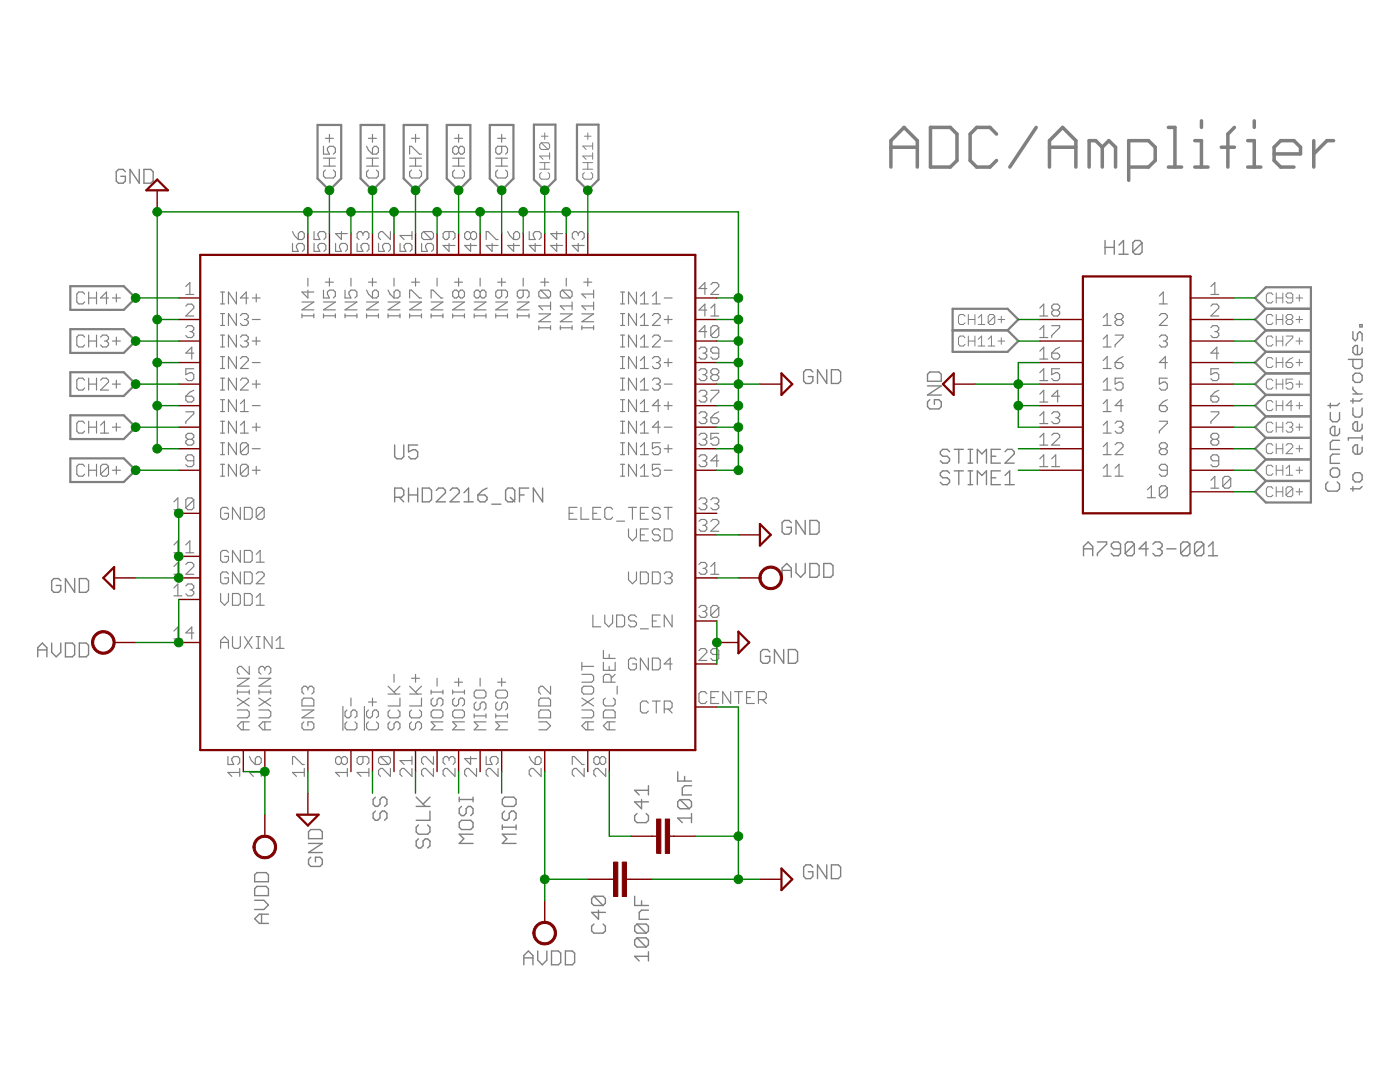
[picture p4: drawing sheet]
<svg xmlns="http://www.w3.org/2000/svg" width="279mm" height="216mm" viewBox="0 0 279 216" stroke-linecap="round" stroke-linejoin="round" font-family="sans-serif">
<g fill="none" stroke="#808080" stroke-width=".28">
<path d="M25 34.3l-.4-.5h-1l-.4 .5v1.8l.4 .5h1l.4-.5v-.9h-.9M27.8 33.8v2.8l-1.8-2.8v2.8M28.7 33.8h1.4l.5 .5v1.8l-.5 .5h-1.4zM220.5 48v2.7M220.5 49.4h1.9M222.4 48v2.7M223.3 48.9l.9-.9v2.7M223.3 50.7h1.8M227.9 48.5v1.8l-.4 .4h-1l-.4-.4M227.9 48.5l-.4-.5h-1l-.4 .5v1.8M227.9 48.5l-1.8 1.8M162.2 74.2l-.4-.4h-1l-.4 .4v1.9l.4 .4h1l.4-.4v-1h-.9"/>
<path d="M165 73.8v2.7l-1.8-2.7v2.7M165.9 73.8h1.4l.5 .4v1.9l-.5 .4h-1.4zM185.1 77h2.8l-2.8 1.8h2.8M185.5 79.8l-.4 .4v.9l.4 .5h1.9l.5-.5v-.9l-.5-.4h-.9v.9M185.5 74.2h1.9l.5 .5v1.4h-2.8v-1.4zM269.1 71.7h2.7v1.4l-.4 .4h-.9l-.5-.4v-1.4M270 66.2v1.3l.5 .5 .4-.5v-.9l.5-.4 .4 .4v1.4M270 77.2v.5l.9 .9M270 79.5v1M270 78.6h1.8M270.5 74.5h.9l.4 .4v.9l-.4 .5h-.9l-.5-.5v-.9zM271.4 64.8h.4v.4h-.4z"/>
<path d="M271.8 69.4v.9l-.4 .5h-.9l-.5-.5v-.9l.5-.5h.4v1.9M271.8 79.5l-.4 .5h-1.9M78.8 88.8v2.3l.4 .4h.9l.5-.4v-2.3M78.8 99.2h1.3l.5-.4v-.9l-.5-.5h-1.3v2.7M79.7 99.2l.9 .9M81.5 97.4v2.7M81.5 98.8h1.9M83.4 88.8h-1.9v1.4l.9-.5h.5l.5 .5v.9l-.5 .4h-.9l-.5-.4M83.4 97.4v2.7M84.3 97.4h1.4l.4 .5v1.8l-.4 .4h-1.4zM87.1 97.9l.4-.5h.9l.5 .5v.4l-1.8 1.8h1.8M89.8 97.9l.5-.5h.9l.5 .5v.4l-1.9 1.8h1.9"/>
<path d="M92.6 98.3l.9-.9v2.7M95.4 98.8h1.4l.4 .4v.5l-.4 .4h-1l-.4-.4zM97.2 97.4l-.9 .5-.9 .9M101.4 97.4h.9l.4 .5v1.8l-.4 .4h-.9l-.5-.4v-1.8zM101.8 99.2l.9 .9M103.7 98.8h.9M105.5 97.4h-1.8v2.7M108.3 97.4v2.7l-1.9-2.7v2.7M189.5 94.4l-.5-.4h-.9l-.4 .4v.5l.4 .4h.9l.5 .5v.4l-.5 .5h-.9l-.4-.5M189.5 90.1l-.5-.4h-.9l-.4 .4v.5l.4 .4h.9l.5 .5v.4l-.5 .5h-.9l-.4-.5M190.4 94h1.9M190.4 89.7h1.9"/>
<path d="M191.3 89.7v2.7M191.3 94v2.7M193.2 94h.9M193.2 96.7h.9M193.2 89.7h.9M193.2 92.4h.9M193.7 89.7v2.7M193.7 94v2.7M195.1 92.4v-2.7l.9 .9 .9-.9v2.7M195.1 96.7v-2.7l.9 .9 .9-.9v2.7M197.8 95.3h.9M197.8 91h.9"/>
<path d="M199.6 94h-1.8v2.7h1.8M199.6 89.7h-1.8v2.7h1.8M200.6 96.7h1.8M200.6 94.9l.9-.9v2.7M200.6 90.1l.4-.4h1l.4 .4v.5l-1.8 1.8h1.8M265 96.2l-.4 .4v.9l.4 .5h1.9l.4-.5v-.9l-.4-.4M265.5 82.3v1.4l.5 .5h.9l.4-.5v-1.4M265.5 93.9l.5-.5h.9l.4 .5v.9l-.4 .4h-.9l-.5-.4zM265.5 80.5v.9M267.3 87.9h-1.3l-.5 .4v1.4h1.8M267.3 85.5v1l-.4 .4h-.9l-.5-.4v-1l.5-.4h.4v1.8M267.3 90.6h-1.3l-.5 .5v1.4h1.8"/>
<path d="M267.3 80.5l-.4 .4h-1.9M270 81.4v1.4l.5 .4h.9l.4-.4v-1.4M270 94.8l.5-.5h.9l.4 .5v.9l-.4 .5h-.9l-.5-.5zM270 97.1v.9M271.8 89.2v.9l-.4 .5h-.9l-.5-.5v-.9l.5-.4h.4v1.8M271.8 84.6v.9l-.4 .5h-.9l-.5-.5v-.9l.5-.4h.4v1.8M271.8 97.1l-.4 .4h-1.9M271.8 86.9v.9M271.8 87.4h-2.7v.4M12.1 115.9l-.4-.5h-.9l-.5 .5v1.8l.5 .5h.9l.4-.5v-.9h-.9M14.9 115.4v2.8l-1.8-2.8v2.8M15.8 115.4h1.4l.5 .5v1.8l-.5 .5h-1.4z"/>
<path d="M92.6 100.1h1.8M98.1 100.6h1.9M156.1 115.2v-1.9l.9-.9 .9 .9v1.9M156.1 113.8h1.8M157.9 104.3l-.4-.5h-1l-.4 .5v1.8l.4 .5h1l.4-.5v-.9h-.9M158.9 112.4v1.9l.9 .9 .9-.9v-1.9M160.7 103.8v2.8l-1.8-2.8v2.8M161.6 103.8h1.4l.5 .5v1.8l-.5 .5h-1.4zM161.6 112.4h1.4l.5 .5v1.8l-.5 .5h-1.4zM164.4 112.4h1.4l.4 .5v1.8l-.4 .5h-1.4zM216.2 110.9v-1.8l1-1 .9 1v1.8M216.2 109.5h1.9"/>
<path d="M219 108.1h1.9v.5l-1.9 1.8v.5M223.6 109.5h-1.4l-.4-.4v-.5l.4-.5h1l.4 .5v1.8l-.4 .5h-1l-.4-.5M226.4 108.6l-.5-.5h-.9l-.4 .5v1.8M226.4 108.6v1.8l-.5 .5h-.9l-.4-.5M226.4 108.6l-1.8 1.8M229.2 109.5h-1.9l1.4-1.4v2.8M230.1 108.6l.4-.5h1l.4 .5v.5l-.4 .4M231 109.5h.5M231.5 109.5l.4 .5v.4l-.4 .5h-1l-.4-.5M232.9 109.5h1.8M237.5 108.6l-.5-.5h-.9l-.5 .5v1.8M237.5 108.6v1.8l-.5 .5h-.9l-.5-.5"/>
<path d="M237.5 108.6l-1.9 1.8M240.2 108.6l-.4-.5h-.9l-.5 .5v1.8M240.2 108.6v1.8l-.4 .5h-.9l-.5-.5M240.2 108.6l-1.8 1.8M241.2 110.9h1.8M241.2 109.1l.9-1v2.8M7.5 131.1v-1.9l.9-.9 1 .9v1.9M7.5 129.7h1.9M10.3 128.3v1.9l.9 .9 .9-.9v-1.9M13.1 128.3h1.3l.5 .5v1.8l-.5 .5h-1.3zM15.8 128.3h1.4l.5 .5v1.8l-.5 .5h-1.4zM153.6 130.1l-.4-.5h-.9l-.5 .5v1.8l.5 .5h.9l.4-.5v-.9h-.9"/>
<path d="M156.4 129.6v2.8l-1.8-2.8v2.8M157.3 129.6h1.4l.5 .5v1.8l-.5 .5h-1.4zM74.9 159.1l-.4 .4v.9l.4 .5h.5l.4-.5v-.9l.5-.4h.5l.4 .4v.9l-.4 .5M83.1 159.1l1.8 1.8M85.8 159.1l-1.4 1.3M91.7 159.5h2.7M91.7 159.1v.9M94.4 159.1v.9M100.7 159.1h1.8l.5 .4v.9l-.5 .5h-1.8l-.5-.5v-.9zM128 159.6v1.8l-1.3-1.4h2.7M129.4 156.8v1.8M129.4 157.7h-2.7l.9 .9"/>
<path d="M135.3 154v1.9h2.7M135.7 159.6h1.8l.5 .4v.9l-.5 .5M135.7 159.6l-.4 .4v.9l.4 .5h1.8M135.7 159.6l1.8 1.8M136.6 154.9v1M138 156.8h-1.4l-.4 .4v1.4h1.8M50.8 179.6h1.9l.9 1-.9 .9h-1.9M50.8 177.3l.5-.4h1.8l.5 .4v1.4h-2.8zM50.8 174.6l.5-.5h1.8l.5 .5v1.3h-2.8zM61.6 168.3h2.7l-2.7 1.8h2.7M62 165.5h1.9l.4 .5v1.3h-2.7v-1.3zM62 171l-.4 .5v.9l.4 .5h1.9l.4-.5v-.9l-.4-.5h-1v1"/>
<path d="M74.9 161.8l-.4 .5v.9l.4 .5h.5l.4-.5v-.9l.5-.5h.5l.4 .5v.9l-.4 .5M83.1 160.9h2.7M83.5 164.6l-.4 .5v.9l.4 .5h1.8l.5-.5v-.9l-.5-.5M83.5 167.4l-.4 .4v1l.4 .4h.5l.4-.4v-1l.5-.4h.4l.5 .4v1l-.5 .4M85.8 161.8v1.9h-2.7M92.1 160.9l-.4 .5v.9l.4 .5h.5l.4-.5v-.9l.5-.5h.4l.5 .5v.9l-.5 .5M92.1 163.7h1.8l.5 .4v1l-.5 .4h-1.8l-.4-.4v-1zM94.4 166.5h-2.7l.9 .9-.9 .9h2.7M100.2 165.1h2.8M100.2 164.6v.9M100.7 161.8l-.5 .5v.9l.5 .5h.5l.4-.5v-.9l.5-.5h.4l.5 .5v.9l-.5 .5M103 166.5h-2.8l1 .9-1 .9h2.8"/>
<path d="M103 164.6v.9M118.5 178.8l-.4 .5v.9l.4 .5h1.9M118.5 178.8h1.9l.4 .5v.9l-.4 .5M118.5 178.8l1.9 1.9M126.7 178.8v1.9h2.7M127.1 162.3l-.4 .5v.9l.4 .4h1.8l.5-.4v-.9l-.5-.5M128 179.7v1M138 163.2h-2.7l.9 .9M138 162.3v1.8M162.2 173l-.4-.4h-1l-.4 .4v1.9l.4 .4h1l.4-.4v-1h-.9M165 172.6v2.7l-1.8-2.7v2.7M165.9 172.6h1.4l.5 .4v1.9l-.5 .4h-1.4z"/>
<path d="M52.2 182.4v1.9M53.6 182.4h-1.8l-1 .9 1 1h1.8M104.5 192.5v-1.8l1-.9 .9 .9v1.8M104.5 191.1h1.9M107.3 189.8v1.8l.9 .9 .9-.9v-1.8M110.1 189.8h1.3l.5 .4v1.8l-.5 .5h-1.3zM112.8 189.8h1.4l.5 .4v1.8l-.5 .5h-1.4zM118.5 184.4l-.4 .4v1l.4 .4h1.9l.4-.4v-1l-.4-.4M119.4 181.6v1.8l-1.3-1.3h2.7M127.1 184.4h1.8l.5 .4v1l-.5 .4M127.1 187.1h1.8l.5 .5v.9l-.5 .5M127.1 187.1l-.4 .5v.9l.4 .5h1.8"/>
<path d="M127.1 184.4l-.4 .4v1l.4 .4h1.8M127.1 187.1l1.8 1.9M127.1 184.4l1.8 1.8M129.4 190.8h-2.7l.9 .9M129.4 189.9v1.8M129.4 181.6h-1.4l-.4 .5v1.3h1.8"/>
</g>
<g fill="none" stroke="#808080" stroke-width=".23">
<path d="M64.6 29.2v1.6h1.1l-.4-.8v-.4l.4-.4h.8l.4 .4v.8l-.4 .4M64.6 33.1h2.3M64.6 31.6h2.3M64.9 33.9l-.3 .4v.8l.3 .4h1.6l.4-.4v-.8l-.4-.4M64.9 27.6h1.6M65.7 26.8v1.6M65.7 31.6v1.5M73.2 33.1h2.3M73.2 31.6h2.3M73.2 29.2l.3 .8 .8 .8M73.5 33.9l-.3 .4v.8l.3 .4h1.6l.4-.4v-.8l-.4-.4M73.5 27.6h1.6"/>
<path d="M74.3 26.8v1.6M74.3 31.6v1.5M74.7 29.2h.4l.4 .4v.8l-.4 .4h-.8v-1.2zM81.7 30.8v-1.6h.4l1.6 1.6h.4M81.7 33.1h2.4M81.7 31.6h2.4M82.1 33.9l-.4 .4v.8l.4 .4h1.6l.4-.4v-.8l-.4-.4M82.1 27.6h1.6M82.9 26.8v1.6M82.9 31.6v1.5M90.3 33.1h2.4M90.3 31.6h2.4"/>
<path d="M90.7 33.9l-.4 .4v.8l.4 .4h1.6l.4-.4v-.8l-.4-.4M90.7 27.6h1.6M91.5 29.6l-.4-.4h-.4l-.4 .4v.8l.4 .4h.4l.4-.4M91.5 29.6l.4-.4h.4l.4 .4v.8l-.4 .4h-.4l-.4-.4M91.5 26.8v1.6M91.5 29.6v.8M91.5 31.6v1.5M98.9 33.1h2.4M98.9 31.6h2.4M99.3 33.9l-.4 .4v.8l.4 .4h1.6l.4-.4v-.8l-.4-.4M99.3 27.6h1.6M100.1 29.2v1.2l-.4 .4h-.4l-.4-.4v-.8l.4-.4h1.6l.4 .4v.8l-.4 .4"/>
<path d="M100.1 26.8v1.6M100.1 31.6v1.5M16.9 58.7l-.4-.4h-.8l-.4 .4v1.5l.4 .4h.8l.4-.4M17.7 59.5h1.6M17.7 58.3v2.3M19.3 58.3v2.3M21.7 59.5h-1.6l1.2-1.2v2.3M22.4 59.5h1.6M23.2 58.7v1.5M37.1 57.2l.8-.8v2.4M37.1 58.8h1.6M44 58.3h.8"/>
<path d="M44.4 58.3v2.3M47.2 58.3v2.3l-1.6-2.3v2.3M49.6 59.5h-1.6l1.1-1.2v2.3M50.4 59.5h1.5M51.1 58.7v1.5M58.4 48.6v1.6h1.1l-.3-.8v-.4l.3-.4h.8l.4 .4v.8l-.4 .4M58.4 46.2l.4 .8 .7 .8M59.5 46.6l.4-.4h.4l.4 .4v.8l-.4 .4h-.8zM61.4 55.5v1.6M61.4 57.9v1.6l-1.1-1.2h2.3M62.7 48.6v1.6h1.1l-.3-.8v-.4l.3-.4h.8l.4 .4v.8l-.4 .4M62.7 46.2v1.6h1.1l-.3-.8v-.4l.3-.4h.8l.4 .4v.8l-.4 .4"/>
<path d="M64.6 57.9v1.6h1.1l-.4-.8v-.4l.4-.4h.8l.4 .4v.8l-.4 .4M64.9 56.3h1.6M65.7 55.5v1.6M67 48.6v1.6h1.1l-.3-.8v-.4l.3-.4h.8l.4 .4v.8l-.4 .4M68.1 46.2v1.6l-1.1-1.2h2.3M68.9 57.9v1.6h1.1l-.4-.8v-.4l.4-.4h.8l.4 .4v.8l-.4 .4M70 55.5v1.6M71.3 48.6v1.6h1.1l-.3-.8v-.4l.3-.4h.8l.4 .4v.8l-.4 .4M72.4 46.6l-.3-.4h-.5l-.3 .4v.8l.3 .4M72.4 46.6l.4-.4h.4l.4 .4v.8l-.4 .4M72.4 46.6v.4M73.2 57.9l.3 .8 .8 .8"/>
<path d="M73.5 56.3h1.6M74.3 58.3l.4-.4h.4l.4 .4v.8l-.4 .4h-.8zM74.3 55.5v1.6M75.5 48.6v1.6h1.2l-.4-.8v-.4l.4-.4h.8l.4 .4v.8l-.4 .4M77.4 57.9l.4 .8 .8 .8M77.9 46.2v1.6l-1.6-1.6h-.4l-.4 .4v.8l.4 .4M78.6 55.5v1.6M78.6 58.3l.4-.4h.4l.4 .4v.8l-.4 .4h-.8zM79.8 48.6v1.6h1.2l-.4-.8v-.4l.4-.4h.8l.4 .4v.8l-.4 .4M81.7 59.5v-1.6h.4l1.6 1.6h.4M82.1 56.3h1.6M82.2 46.2v1.6"/>
<path d="M82.2 47h-2.4l.8 .8M82.9 55.5v1.6M84.1 48.6v1.6h1.2l-.4-.8v-.4l.4-.4h.8l.4 .4v.8l-.4 .4M84.5 46.2l-.4 .4v.8l.4 .4h1.6M84.5 46.2h1.6l.4 .4v.8l-.4 .4M84.5 46.2l1.6 1.6M86 59.5v-1.6h.4l1.6 1.6h.4M87.2 55.5v1.6M89.6 46.2v1.2l-.4 .4h-.4l-.4-.4v-.8l.4-.4h1.6l.4 .4v.8l-.4 .4M89.6 48.6v1.6l-1.2-1.2h2.4M90.7 56.3h1.6M91.5 58.3l-.4-.4h-.4l-.4 .4v.8l.4 .4h.4l.4-.4"/>
<path d="M91.5 58.3l.4-.4h.4l.4 .4v.8l-.4 .4h-.4l-.4-.4M91.5 55.5v1.6M91.5 58.3v.8M93.9 46.6l-.4-.4h-.4l-.4 .4v.8l.4 .4h.4l.4-.4M93.9 46.6l.4-.4h.4l.4 .4v.8l-.4 .4h-.4l-.4-.4M93.9 46.6v.8M93.9 48.6v1.6l-1.2-1.2h2.4M95.8 58.3l-.4-.4h-.4l-.4 .4v.8l.4 .4h.4l.4-.4M95.8 58.3l.4-.4h.4l.4 .4v.8l-.4 .4h-.4l-.4-.4M95.8 55.5v1.6M95.8 58.3v.8M97 47.8v-1.6h.4l1.6 1.6h.4"/>
<path d="M98.2 48.6v1.6l-1.2-1.2h2.4M99.3 56.3h1.6M100.1 57.9v1.2l-.4 .4h-.4l-.4-.4v-.8l.4-.4h1.6l.4 .4v.8l-.4 .4M100.1 55.5v1.6M101.3 46.2l.4 .8 .8 .8M102.5 46.6l.4-.4h.4l.4 .4v.8l-.4 .4h-.8zM102.5 48.6v1.6l-1.2-1.2h2.4M104.4 57.9v1.2l-.4 .4h-.4l-.4-.4v-.8l.4-.4h1.6l.4 .4v.8l-.4 .4M104.4 55.5v1.6M105.6 46.2v1.6h1.2l-.4-.8v-.4l.4-.4h.8l.4 .4v.8l-.4 .4M106.8 48.6v1.6l-1.2-1.2h2.4M107.9 57.9h1.6l.4 .4v.8l-.4 .4"/>
<path d="M107.9 57.9l-.4 .4v.8l.4 .4h1.6M107.9 56.3h1.6M107.9 57.9l1.6 1.6M108.7 55.5v1.6M111.1 46.2v1.6l-1.2-1.2h2.4M111.1 48.6v1.6l-1.2-1.2h2.4M112.2 57.9h1.6l.4 .4v.8l-.4 .4M112.2 57.9l-.4 .4v.8l.4 .4h1.6M112.2 57.9l1.6 1.6M113 55.5v1.6M115.4 46.6l-.4-.4h-.4l-.4 .4v.8l.4 .4M115.4 46.6l.4-.4h.4l.4 .4v.8l-.4 .4"/>
<path d="M115.4 48.6v1.6l-1.2-1.2h2.4M115.4 46.6v.4M116.5 56.3h1.6M117.3 55.5v1.6M118.5 57.9v1.6M118.5 58.7h-2.4l.8 .8M123.8 58.3h.9M124.2 58.3v2.3M127 58.3v2.3l-1.6-2.3v2.3M127.8 59.1l.8-.8v2.3M130.2 59.1l.8-.8v2.3M132.6 59.5h1.5"/>
<path d="M141.1 57.6h-1.6l1.2-1.2v2.4M141.9 56.8l.4-.4h.7l.4 .4v.4l-1.5 1.6h1.5M231.4 59.1l.8-.8v2.3M241.7 58.8h1.5M241.7 57.2l.7-.8v2.4M16.9 67.3l-.4-.4h-.8l-.4 .4v1.5l.4 .4h.8l.4-.4M16.9 75.9l-.4-.4h-.8l-.4 .4v1.5l.4 .4h.8l.4-.4M17.7 68.1h1.6M17.7 76.6h1.6M17.7 66.9v2.3M17.7 75.5v2.3M19.3 66.9v2.3"/>
<path d="M19.3 75.5v2.3M20.1 67.3l.4-.4h.8l.4 .4v.3l-.4 .5M20.1 75.9l.4-.4h.8l.4 .4v.3l-1.6 1.6h1.6M20.8 68.1h.5M21.3 68.1l.4 .4v.3l-.4 .4h-.8l-.4-.4M22.4 68.1h1.6M22.4 76.6h1.6M23.2 67.3v1.5M23.2 75.9v1.5M37.1 61.1l.4-.4h.8l.4 .4v.4l-1.6 1.6h1.6M37.1 65.4l.4-.4h.8l.4 .4v.4l-.4 .4M37.1 79.1h1.2l.4 .3v.4l-.4 .4h-.8l-.4-.4z"/>
<path d="M37.9 66.2h.4M38.3 66.2l.4 .3v.5l-.4 .4h-.8l-.4-.4M38.7 73.6h-1.6v1.2l.8-.4h.4l.4 .4v.7l-.4 .4h-.8l-.4-.4M38.7 70.5h-1.6l1.2-1.2v2.3M38.7 77.9l-.8 .4-.8 .8M44 60.6h.8M44 64.9h.8M44 62.6h.8M44 69.2h.8M44 66.9h.8M44 73.5h.8M44 71.2h.8"/>
<path d="M44 77.8h.8M44 75.5h.8M44 79.8h.8M44.4 62.6v2.3M44.4 66.9v2.3M44.4 71.2v2.3M44.4 75.5v2.3M44.4 79.8v2.3M47.2 62.6v2.3l-1.6-2.3v2.3M47.2 66.9v2.3l-1.6-2.3v2.3M47.2 71.2v2.3l-1.6-2.3v2.3M47.2 75.5v2.3l-1.6-2.3v2.3"/>
<path d="M47.2 79.8v2.3l-1.6-2.3v2.3M48 63l.4-.4h.7l.5 .4v.4l-.5 .4M48 67.3l.4-.4h.7l.5 .4v.3l-.5 .5M48 71.6l.4-.4h.7l.5 .4v.3l-1.6 1.6h1.6M48 75.9l.4-.4h.7l.5 .4v.3l-1.6 1.6h1.6M48.8 63.8h.3M48.8 68.1h.3M49.1 63.8l.5 .4v.3l-.5 .4h-.7l-.4-.4M49.1 68.1l.5 .4v.3l-.5 .4h-.7l-.4-.4M50.4 63.8h1.5M50.4 68.1h1.5M50.4 72.3h1.5"/>
<path d="M50.4 76.6h1.5M51.1 67.3v1.5M51.1 75.9v1.5M60.3 62.6v.8M60.3 63h2.3M60.3 60.3h2.3l-2.3 1.5h2.3M62.6 62.6v.8M64.6 63h2.3M64.6 60.3h2.3l-2.3 1.5h2.3M64.6 62.6v.8M66.9 62.6v.8M68.9 62.6v.8"/>
<path d="M68.9 63h2.3M68.9 60.3h2.3l-2.3 1.5h2.3M71.2 62.6v.8M73.2 62.6v.8M73.2 63h2.3M73.2 60.3h2.3l-2.3 1.5h2.3M75.5 62.6v.8M77.4 62.6v.8M77.4 63h2.4M77.4 60.3h2.4l-2.4 1.5h2.4M79.8 62.6v.8M81.7 62.6v.8"/>
<path d="M81.7 63h2.4M81.7 60.3h2.4l-2.4 1.5h2.4M84.1 62.6v.8M86 62.6v.8M86 63h2.4M86 60.3h2.4l-2.4 1.5h2.4M88.4 62.6v.8M90.3 63h2.4M90.3 60.3h2.4l-2.4 1.5h2.4M90.3 62.6v.8M92.7 62.6v.8M94.6 63h2.4"/>
<path d="M94.6 60.3h2.4l-2.4 1.5h2.4M94.6 62.6v.8M97 62.6v.8M98.9 63h2.4M98.9 60.3h2.4l-2.4 1.5h2.4M98.9 62.6v.8M101.3 62.6v.8M103.2 63h2.4M103.2 60.3h2.4l-2.4 1.5h2.4M103.2 62.6v.8M105.6 62.6v.8M107.5 65v.8"/>
<path d="M107.5 65.4h2.4M107.5 62.6h2.4l-2.4 1.6h2.4M109.9 60.3v1.5M109.9 65v.8M109.9 61h-2.4l.8 .8M111.8 65.4h2.4M111.8 62.6h2.4l-2.4 1.6h2.4M111.8 65v.8M114.2 61h-2.4l.8 .8M114.2 60.3v1.5M114.2 65v.8M116.1 65v.8"/>
<path d="M116.1 65.4h2.4M116.1 62.6h2.4l-2.4 1.6h2.4M118.5 60.3v1.5M118.5 65v.8M118.5 61h-2.4l.8 .8M123.8 60.6h.9M123.8 64.9h.9M123.8 62.6h.9M123.8 69.2h.9M123.8 66.9h.9M123.8 73.5h.9M123.8 71.2h.9"/>
<path d="M123.8 77.8h.9M123.8 75.5h.9M123.8 79.8h.9M124.2 62.6v2.3M124.2 66.9v2.3M124.2 71.2v2.3M124.2 75.5v2.3M124.2 79.8v2.3M127 62.6v2.3l-1.6-2.3v2.3M127 66.9v2.3l-1.6-2.3v2.3M127 71.2v2.3l-1.6-2.3v2.3M127 75.5v2.3l-1.6-2.3v2.3"/>
<path d="M127 79.8v2.3l-1.6-2.3v2.3M127.8 60.6h1.6M127.8 64.9h1.6M127.8 69.2h1.6M127.8 73.5h1.6M127.8 77.8h1.6M127.8 63.4l.8-.8v2.3M127.8 67.6l.8-.7v2.3M127.8 71.9l.8-.7v2.3M127.8 76.2l.8-.7v2.3M130.2 63l.4-.4h.8l.4 .4v.4l-1.6 1.5h1.6M130.2 67.3l.4-.4h.8l.4 .4v.3l-1.6 1.6h1.6"/>
<path d="M130.2 71.6l.4-.4h.8l.4 .4v.3l-.4 .4M130.2 75.9l.4-.4h.8l.4 .4v.3l-.4 .4M130.2 60.6h1.6M131 72.3h.4M131 76.6h.4M131.4 72.3l.4 .4v.4l-.4 .4h-.8l-.4-.4M131.4 76.6l.4 .4v.4l-.4 .4h-.8l-.4-.4M132.6 63.8h1.5M132.6 68.1h1.5M132.6 72.3h1.5M132.6 76.6h1.5M133.3 63v1.5"/>
<path d="M133.3 71.6v1.5M139.5 78.3l.4-.4h.8l.4 .4v.4l-.4 .4M139.5 69.7l.4-.4h.8l.4 .4v.4l-.4 .4M139.5 74l.4-.4h.8l.4 .4v.4l-.4 .4M140.3 70.5h.4M140.3 79.1h.4M140.3 74.8h.4M140.7 70.5l.4 .3v.4l-.4 .4h-.8l-.4-.4M140.7 74.8l.4 .3v.4l-.4 .4h-.8l-.4-.4M140.7 79.1l.4 .3v.4l-.4 .4h-.8l-.4-.4M141.1 66.2h-1.6l1.2-1.2v2.4M141.1 61.9h-1.6l1.2-1.2v2.4"/>
<path d="M141.9 61.5l.7-.8v2.4M141.9 77.9h1.5v.4l-1.5 1.5v.4M141.9 63.1h1.5M142.3 74.8l-.4-.4v-.4l.4-.4h.7l.4 .4v.4l-.4 .4M142.3 74.8l-.4 .3v.4l.4 .4h.7l.4-.4v-.4l-.4-.3M142.3 74.8h.7M143.4 65.4v1.6l-.4 .4h-.7l-.4-.4M143.4 70.5h-1.1l-.4-.4v-.4l.4-.4h.7l.4 .4v1.5l-.4 .4h-.7l-.4-.4M143.4 65.4l-.4-.4h-.7l-.4 .4v1.6M143.4 65.4l-1.5 1.6M207.5 63.1h1.6M207.5 67.4h1.6"/>
<path d="M207.5 75.9h1.6M207.5 71.6h1.6M207.5 61.5l.8-.8v2.4M207.5 65.8l.8-.8v2.4M207.5 70.1l.8-.8v2.3M207.5 74.4l.8-.8v2.3M207.5 78.7l.8-.8v2.3M209.9 65h1.6v.4l-1.6 1.6v.4M209.9 70.5h1.2l.4 .3v.4l-.4 .4h-.8l-.4-.4zM210.3 61.9l-.4 .4v.4l.4 .4h.8l.4-.4v-.4l-.4-.4M210.3 61.9l-.4-.4v-.4l.4-.4h.8l.4 .4v.4l-.4 .4M210.3 61.9h.8"/>
<path d="M211.5 73.6h-1.6v1.2l.8-.4h.4l.4 .4v.7l-.4 .4h-.8l-.4-.4M211.5 79.1h-1.6l1.2-1.2v2.3M211.5 69.3l-.8 .4-.8 .8M220.2 64.9h1.5M220.2 69.2h1.5M220.2 73.5h1.5M220.2 77.8h1.5M220.2 63.4l.8-.8v2.3M220.2 67.6l.8-.7v2.3M220.2 71.9l.8-.7v2.3M220.2 76.2l.8-.7v2.3M222.5 66.9h1.6v.4l-1.6 1.5v.4"/>
<path d="M222.5 72.3h1.2l.4 .4v.4l-.4 .4h-.8l-.4-.4zM222.9 63.8l-.4 .4v.3l.4 .4h.8l.4-.4v-.3l-.4-.4M222.9 63.8l-.4-.4v-.4l.4-.4h.8l.4 .4v.4l-.4 .4M222.9 63.8h.8M224.1 75.5h-1.6v1.1l.8-.4h.4l.4 .4v.8l-.4 .4h-.8l-.4-.4M224.1 71.2l-.8 .4-.8 .7M231.4 60.6h1.6M231.4 63l.4-.4h.8l.4 .4v.4l-1.6 1.5h1.6M231.4 67.3l.4-.4h.8l.4 .4v.3l-.4 .5M232.2 68.1h.4M232.6 68.1l.4 .4v.3l-.4 .4h-.8l-.4-.4M233 72.3h-1.6l1.2-1.1v2.3"/>
<path d="M233 75.5h-1.6v1.1l.8-.4h.4l.4 .4v.8l-.4 .4h-.8l-.4-.4M233 79.8l-.8 .4-.8 .7M241.7 65.4l.3-.4h.8l.4 .4v.4l-.4 .4M241.7 61.1l.3-.4h.8l.4 .4v.4l-1.5 1.6h1.5M241.7 79.1h1.1l.4 .3v.4l-.4 .4h-.8l-.3-.4zM242.4 66.2h.4M242.8 66.2l.4 .3v.5l-.4 .4h-.8l-.3-.4M243.2 70.5h-1.5l1.1-1.2v2.3M243.2 73.6h-1.5v1.2l.7-.4h.4l.4 .4v.7l-.4 .4h-.8l-.3-.4M243.2 77.9l-.8 .4-.7 .8M16.9 84.5l-.4-.4h-.8l-.4 .4v1.5l.4 .4h.8l.4-.4M16.9 93l-.4-.4h-.8l-.4 .4v1.6l.4 .4h.8l.4-.4"/>
<path d="M17.7 85.2h1.6M17.7 93.8h1.6M17.7 84.1v2.3M17.7 92.6v2.4M19.3 84.1v2.3M19.3 92.6v2.4M20.1 86.4h1.6M20.1 84.8l.7-.7v2.3M21.7 93v1.6l-.4 .4h-.8l-.4-.4M21.7 93l-.4-.4h-.8l-.4 .4v1.6M21.7 93l-1.6 1.6M22.4 85.2h1.6"/>
<path d="M22.4 93.8h1.6M23.2 84.5v1.5M23.2 93v1.6M37.1 82.2h1.6v.3l-1.6 1.6v.4M37.5 87.7l-.4-.5v-.4l.4-.3h.8l.4 .3v.4l-.4 .5M37.5 87.7l-.4 .3v.4l.4 .4h.8l.4-.4v-.4l-.4-.3M37.5 87.7h.8M38.7 91.9h-1.2l-.4-.4v-.4l.4-.3h.8l.4 .3v1.6l-.4 .4h-.8l-.4-.4M38.7 99.7v1.6l-.4 .4h-.8l-.4-.4M38.7 99.7l-.4-.3h-.8l-.4 .3v1.6M38.7 99.7l-1.6 1.6M44 86.4h.8"/>
<path d="M44 84.1h.8M44 90.7h.8M44 88.3h.8M44 95h.8M44 92.6h.8M44 82.1h.8M44.4 84.1v2.3M44.4 88.3v2.4M44.4 92.6v2.4M47.2 84.1v2.3l-1.6-2.3v2.3M47.2 88.3v2.4l-1.6-2.4v2.4M47.2 92.6v2.4l-1.6-2.4v2.4"/>
<path d="M48 86.4h1.6M48 84.8l.8-.7v2.3M48 80.5l.8-.7v2.3M48 82.1h1.6M49.6 88.8v1.5l-.5 .4h-.7l-.4-.4M49.6 88.8l-.5-.5h-.7l-.4 .5v1.5M49.6 93l-.5-.4h-.7l-.4 .4v1.6M49.6 93v1.6l-.5 .4h-.7l-.4-.4M49.6 88.8l-1.6 1.5M49.6 93l-1.6 1.6M50.4 85.2h1.5M50.4 89.5h1.5"/>
<path d="M50.4 93.8h1.5M50.4 80.9h1.5M51.1 84.5v1.5M51.1 93v1.6M123.8 86.4h.9M123.8 84.1h.9M123.8 90.7h.9M123.8 88.3h.9M123.8 95h.9M123.8 92.6h.9M123.8 82.1h.9M124.2 84.1v2.3"/>
<path d="M124.2 88.3v2.4M124.2 92.6v2.4M127 84.1v2.3l-1.6-2.3v2.3M127 88.3v2.4l-1.6-2.4v2.4M127 92.6v2.4l-1.6-2.4v2.4M127.8 86.4h1.6M127.8 90.7h1.6M127.8 95h1.6M127.8 82.1h1.6M127.8 80.5l.8-.7v2.3M127.8 84.8l.8-.7v2.3M127.8 89.1l.8-.8v2.4"/>
<path d="M127.8 93.4l.8-.8v2.4M131.8 85.2h-1.6l1.2-1.1v2.3M131.8 88.3h-1.6v1.2l.8-.4h.4l.4 .4v.8l-.4 .4h-.8l-.4-.4M131.8 92.6h-1.6v1.2l.8-.4h.4l.4 .4v.8l-.4 .4h-.8l-.4-.4M131.8 80.9h-1.6l1.2-1.1v2.3M132.6 85.2h1.5M132.6 89.5h1.5M132.6 93.8h1.5M132.6 80.9h1.5M133.3 80.2v1.5M133.3 88.8v1.5M139.5 82.5l.4-.3h.8l.4 .3v.5l-.4 .4"/>
<path d="M139.5 86.8l.4-.3h.8l.4 .3v.4l-.4 .5M139.5 91.1l.4-.3h.8l.4 .3v.4l-.4 .4M139.5 99.7l.4-.3h.8l.4 .3v.4l-.4 .4M140.3 87.7h.4M140.3 91.9h.4M140.3 83.4h.4M140.7 87.7l.4 .3v.4l-.4 .4h-.8l-.4-.4M140.7 91.9l.4 .4v.4l-.4 .4h-.8l-.4-.4M140.7 83.4l.4 .3v.4l-.4 .4h-.8l-.4-.4M141.9 99.7l.4-.3h.7l.4 .3v.4l-.4 .4M141.9 83.4h1.1l.4 .3v.4l-.4 .4h-.7l-.4-.4zM143.4 86.5h-1.5v1.2l.7-.5h.4l.4 .5v.7l-.4 .4h-.7l-.4-.4"/>
<path d="M143.4 91.9h-1.5l1.1-1.1v2.3M143.4 82.2l-.8 .3-.7 .9M207.5 88.8h1.6M207.5 93.1h1.6M207.5 80.2h1.6M207.5 84.5h1.6M207.5 91.5l.8-.7v2.3M207.5 83l.8-.8v2.3M207.5 87.2l.8-.7v2.3M209.9 82.5l.4-.3h.8l.4 .3v.5l-.4 .4M209.9 86.8l.4-.3h.8l.4 .3v.4l-1.6 1.6h1.6M209.9 93.1h1.6"/>
<path d="M209.9 91.5l.8-.7v2.3M210.7 83.4h.4M211.1 83.4l.4 .3v.4l-.4 .4h-.8l-.4-.4M220.2 86.4h1.5M220.2 90.7h1.5M220.2 95h1.5M220.2 82.1h1.5M220.2 93.4l.8-.8v2.4M220.2 80.5l.8-.7v2.3M220.2 84.8l.8-.7v2.3M220.2 89.1l.8-.8v2.4M222.5 84.5l.4-.4h.8l.4 .4v.3l-.4 .4"/>
<path d="M222.5 88.8l.4-.5h.8l.4 .5v.3l-1.6 1.6h1.6M222.5 95h1.6M222.5 93.4l.8-.8v2.4M223.3 85.2h.4M223.7 85.2l.4 .4v.4l-.4 .4h-.8l-.4-.4M224.1 80.9h-1.6l1.2-1.1v2.3M229 99.3h1.6M229 97.7l.8-.8v2.4M231.4 84.1h1.6v.4l-1.6 1.5v.4M231.4 80.9h1.2l.4 .4v.4l-.4 .4h-.8l-.4-.4zM231.8 89.5l-.4 .4v.4l.4 .4h.8l.4-.4v-.4l-.4-.4M231.8 89.5l-.4-.4v-.3l.4-.5h.8l.4 .5v.3l-.4 .4"/>
<path d="M231.8 89.5h.8M233 93.8h-1.2l-.4-.4v-.4l.4-.4h.8l.4 .4v1.6l-.4 .4h-.8l-.4-.4M233 97.3v1.6l-.4 .4h-.8l-.4-.4M233 97.3l-.4-.4h-.8l-.4 .4v1.6M233 97.3l-1.6 1.6M241.7 82.2h1.5v.3l-1.5 1.6v.4M241.7 95.8l.7-.7v2.3M241.7 97.4h1.5M242 87.7l-.3-.5v-.4l.3-.3h.8l.4 .3v.4l-.4 .5M242 87.7l-.3 .3v.4l.3 .4h.8l.4-.4v-.4l-.4-.3M242 87.7h.8M243.2 91.9h-1.2l-.3-.4v-.4l.3-.3h.8l.4 .3v1.6l-.4 .4h-.8l-.3-.4"/>
<path d="M245.6 95.4v1.6l-.4 .4h-.8l-.4-.4M245.6 95.4l-.4-.3h-.8l-.4 .3v1.6M245.6 95.4l-1.6 1.6M34.7 100.1l.8-.7v2.3M34.7 108.7l.8-.8v2.4M34.7 113l.8-.8v2.4M34.7 117.3l.8-.8v2.4M34.7 101.7h1.6M34.7 110.3h1.6M34.7 114.6h1.6M34.7 118.9h1.6M37.1 112.6l.4-.4h.8l.4 .4v.4l-1.6 1.6h1.6"/>
<path d="M37.1 116.9l.4-.4h.8l.4 .4v.4l-.4 .4M37.1 110.3h1.6M37.1 108.7l.8-.8v2.4M37.9 117.7h.4M38.3 117.7l.4 .4v.4l-.4 .4h-.8l-.4-.4M44 118.4v1.6l.8 .8 .8-.8v-1.6M45.6 101.6l-.4-.4h-.8l-.4 .4v1.6l.4 .4h.8l.4-.4v-.8h-.8M45.6 110.2l-.4-.4h-.8l-.4 .4v1.6l.4 .4h.8l.4-.4v-.8h-.8M45.6 114.5l-.4-.4h-.8l-.4 .4v1.6l.4 .4h.8l.4-.4v-.8h-.8M46.4 118.4h1.2l.4 .4v1.6l-.4 .4h-1.2zM48 101.2v2.4l-1.6-2.4v2.4M48 109.8v2.4l-1.6-2.4v2.4"/>
<path d="M48 114.1v2.4l-1.6-2.4v2.4M48.8 101.2h1.2l.3 .4v1.6l-.3 .4h-1.2zM48.8 109.8h1.2l.3 .4v1.6l-.3 .4h-1.2zM48.8 114.1h1.2l.3 .4v1.6l-.3 .4h-1.2zM48.8 118.4h1.2l.3 .4v1.6l-.3 .4h-1.2zM51.1 114.5l.4-.4h.8l.4 .4v.4l-1.6 1.6h1.6M51.1 112.2h1.6M51.1 110.6l.8-.8v2.4M51.1 119.2l.8-.8v2.4M52.7 101.6l-.4-.4h-.8l-.4 .4v1.6M52.7 101.6v1.6l-.4 .4h-.8l-.4-.4M52.7 101.6l-1.6 1.6"/>
<path d="M113.6 102.4h.8M115.1 101.2h-1.5v2.4h1.5M116 101.2v2.4h1.5M118.3 102.4h.8M119.9 101.2h-1.6v2.4h1.6M122.3 101.6l-.4-.4h-.8l-.4 .4v1.6l.4 .4h.8l.4-.4M123.1 104h1.6M125.4 101.2h1.6M125.4 105.5v1.6l.8 .8 .8-.8v-1.6M125.4 114.1v1.6l.8 .8 .8-.8v-1.6M126.2 101.2v2.4M127.8 102.4h.8"/>
<path d="M127.8 114.1h1.2l.4 .4v1.6l-.4 .4h-1.2zM127.8 106.7h.8M129.4 101.2h-1.6v2.4h1.6M129.4 105.5h-1.6v2.4h1.6M130.2 114.1h1.2l.4 .4v1.6l-.4 .4h-1.2zM131.8 101.6l-.4-.4h-.8l-.4 .4v.4l.4 .4h.8l.4 .4v.4l-.4 .4h-.8l-.4-.4M131.8 105.9l-.4-.4h-.8l-.4 .4v.4l.4 .4h.8l.4 .4v.4l-.4 .4h-.8l-.4-.4M132.6 101.2h1.5M132.6 114.5l.3-.4h.9l.3 .4v.4l-.3 .4M132.6 105.5h1.2l.3 .4v1.6l-.3 .4h-1.2zM133.3 115.3h.5M133.3 101.2v2.4"/>
<path d="M133.8 115.3l.3 .4v.4l-.3 .4h-.9l-.3-.4M139.5 112.6l.4-.4h.8l.4 .4v.4l-.4 .4M139.5 104l.4-.3h.8l.4 .3v.4l-.4 .4M140.3 113.4h.4M140.3 104.8h.4M140.3 100.5h.4M140.7 100.5l.4 .4v.4l-.4 .4h-.8l-.4-.4M140.7 113.4l.4 .4v.4l-.4 .4h-.8l-.4-.4M140.7 104.8l.4 .4v.4l-.4 .4h-.8l-.4-.4M141.9 114.6h1.5M141.9 113l.7-.8v2.4M141.9 104l.4-.3h.7l.4 .3v.4l-1.5 1.6h1.5"/>
<path d="M142.6 100.5h.4M143 100.5l.4 .4v.4l-.4 .4h-.7l-.4-.4M34.7 125.9l.8-.8v2.4M34.7 127.5h1.6M38.7 126.3h-1.6l1.2-1.2v2.4M44 129.4v-1.6l.8-.8 .8 .8v1.6M44 128.2h1.6M46.4 127v2l.4 .4h.8l.4-.4v-2M47.4 135.3h2.3l-2.3 1.6h2.3M47.4 138.1h2.3M47.4 139.3l2.3 1.6M47.4 137.7v.8"/>
<path d="M48.8 127l1.5 2.4M49.7 133v1.5l-1.5-1.5h-.4l-.4 .3v.9l.4 .3M49.7 137.7v.8M49.7 139.3l-2.3 1.6M50.3 127l-1.5 2.4M51.1 120.8h1.6M51.1 129.4h.8M51.1 127h.8M51.5 127v2.4M51.7 135.3h2.3l-2.3 1.6h2.3M51.7 138.1h2.3M51.7 139.3l2.3 1.6"/>
<path d="M51.7 137.7v.8M52.9 133.3l-.4-.3h-.4l-.4 .3v.9l.4 .3M52.9 133.3l.3-.3h.4l.4 .3v.9l-.4 .3M52.9 133.3v.5M54 137.7v.8M54 139.3l-2.3 1.6M54.3 127v2.4l-1.6-2.4v2.4M55.1 129.4h1.6M55.1 127.8l.8-.8v2.4M60.6 139.3h1.6l.4 .4v1.2h-2.3v-1.2zM61.4 137.3l-.4-.4h-.4l-.3 .4v.8l.3 .4M61.4 137.3l.4-.4h.4l.4 .4v.8l-.4 .4"/>
<path d="M61.4 137.3v.4M70 139.3v1.6M74.3 139.3v1.6M77.4 138.5h2.4M77.4 136.9l1.6 1.6M78.6 134.6v1.5M79.8 139.3v1.6h-2.4M79.8 136.9l-1.2 1.2M81.7 138.5h2.4M81.7 136.9l1.6 1.6M82.1 135.3h1.6M82.9 134.6v1.5"/>
<path d="M84.1 139.3v1.6h-2.4M84.1 136.9l-1.2 1.2M86 137.7v.8M86 138.1h2.4M86.4 139.3l-.4 .4v.8l.4 .4h.4l.4-.4v-.8l.4-.4h.4l.4 .4v.8l-.4 .4M87.2 135.3v1.6M88.4 137.7v.8M90.3 138.1h2.4M90.3 137.7v.8M90.7 139.3l-.4 .4v.8l.4 .4h.4l.4-.4v-.8l.4-.4h.4l.4 .4v.8l-.4 .4M90.7 136.1h1.6M91.5 135.3v1.6"/>
<path d="M92.7 137.7v.8M95 137.7h1.6l.4 .4v.8l-.4 .4h-1.6l-.4-.4v-.8zM95.8 135.3v1.6M99.3 137.7h1.6l.4 .4v.8l-.4 .4h-1.6l-.4-.4v-.8zM99.3 136.1h1.6M100.1 135.3v1.6M107.9 139.3h1.6l.4 .4v1.2h-2.4v-1.2zM109.9 136.9v1.6l-1.6-1.6h-.4l-.4 .4v.8l.4 .4M116.1 133h2.4M116.1 134.6h2l.4 .3v.8l-.4 .4h-2M116.1 139.3l2.4 1.6M116.1 132.2v1.6"/>
<path d="M116.5 136.9h1.6l.4 .4v.8l-.4 .4h-1.6l-.4-.4v-.8zM118.3 122.7v2.4h1.6M118.5 139.3l-2.4 1.6M120.4 132.2v1.6h2.4v-1.6M120.4 129.8v1.6h2.4M120.7 122.7v1.6l.8 .8 .8-.8v-1.6M120.8 139.3l-.4 .4v.8l.4 .4h1.6l.4-.4v-.8l-.4-.4M121.6 130.6v.8M121.6 133v.8M122 136.1v-1.2l-.4-.3h-.8l-.4 .3v1.2h2.4M122.8 134.6l-.8 .7M123.1 122.7h1.1l.5 .4v1.6l-.5 .4h-1.1z"/>
<path d="M123.2 136.9v1.6M127 123.1l-.4-.4h-.8l-.4 .4v.4l.4 .4h.8l.4 .4v.4l-.4 .4h-.8l-.4-.4M127 131.7l-.4-.4h-.8l-.4 .4v1.6l.4 .4h.8l.4-.4v-.8h-.8M127.8 125.5h1.6M129.4 131.3v2.4l-1.6-2.4v2.4M130.2 131.3h1.2l.4 .4v1.6l-.4 .4h-1.2zM130.2 123.9h.8M130.2 139.9h1.6M131 139.9v2.4M131.8 122.7h-1.6v2.4h1.6M134.1 122.7v2.4l-1.5-2.4v2.4M134.1 132.5h-1.5l1.2-1.2v2.4"/>
<path d="M139.5 121.2l.4-.4h.8l.4 .4v.4l-.4 .4M139.5 129.8l.4-.4h.8l.4 .4v.4l-1.6 1.6h1.6M140.3 122h.4M140.7 122l.4 .4v.4l-.4 .4h-.8l-.4-.4M141.1 138.4l-.4-.4h-.8l-.4 .4v1.6l.4 .4h.8l.4-.4M141.9 139.2h.7M143.4 121.2v1.6l-.4 .4h-.7l-.4-.4M143.4 130.6h-1.1l-.4-.4v-.4l.4-.4h.7l.4 .4v1.6l-.4 .4h-.7l-.4-.4M143.4 121.2l-.4-.4h-.7l-.4 .4v1.6M143.4 138h-1.5v2.4h1.5M143.4 121.2l-1.5 1.6M145.8 138v2.4l-1.6-2.4v2.4"/>
<path d="M146.6 138h1.6M147.4 138v2.4M149 139.2h.8M150.6 138h-1.6v2.4h1.6M151.4 139.6h1.1l.4-.4v-.8l-.4-.4h-1.1v2.4M152.1 139.6l.8 .8M45.5 151v1.5h1.2l-.4-.7v-.4l.4-.4h.8l.3 .4v.7l-.3 .4M47.4 141.7h1.9l.4 .4v.8l-.4 .3h-1.9M47.8 154.1h-2.3l.8 .8M47.8 153.3v1.6M48.6 144v1.6M49.7 144h-1.5l-.8 .8 .8 .8h1.5"/>
<path d="M49.8 151l.4 .8 .7 .7M50.9 151.4l.5-.4h.4l.3 .4v.7l-.3 .4h-.9zM51.7 141.7h1.9l.4 .4v.8l-.4 .3h-1.9M52.1 154.1h-2.3l.8 .8M52.1 153.3v1.6M52.9 144v1.6M54 144h-1.5l-.8 .8 .8 .8h1.5M58.4 152.5v-1.5h.4l1.5 1.5h.4M60.3 141.7h2.3l-2.3 1.5h2.3M60.6 144l-.3 .4v.8l.3 .4h1.6l.4-.4v-.8l-.4-.4h-.8v.8M60.7 154.1h-2.3l.8 .8M60.7 153.3v1.6"/>
<path d="M68.1 151.4l-.3-.4h-.4l-.4 .4v.7l.4 .4h.4l.3-.4M68.1 151.4l.4-.4h.4l.4 .4v.7l-.4 .4h-.4l-.4-.4M68.1 151.4v.7M68.4 141v4.7M69.2 144l-.3 .4v.8l.3 .4h1.6l.4-.4v-.8l-.4-.4M69.2 141.7l-.3 .4v.8l.3 .3h.4l.4-.3v-.8l.4-.4h.4l.4 .4v.8l-.4 .3M69.3 154.1h-2.3l.8 .8M69.3 153.3v1.6M72.4 151v1.1l-.3 .4h-.5l-.3-.4v-.7l.3-.4h1.6l.4 .4v.7l-.4 .4M72.7 141v4.7M73.5 144l-.3 .4v.8l.3 .4h1.6l.4-.4v-.8l-.4-.4M73.5 141.7l-.3 .4v.8l.3 .3h.4l.4-.3v-.8l.4-.4h.4l.4 .4v.8l-.4 .3"/>
<path d="M73.5 140.1h1.6M73.6 154.1h-2.3l.8 .8M73.6 153.3v1.6M75.9 151h1.6l.4 .4v.7l-.4 .4M75.9 151l-.4 .4v.7l.4 .4h1.6M75.9 151l1.6 1.5M77.8 144l-.4 .4v.8l.4 .4h.4l.4-.4v-.8l.4-.4h.4l.4 .4v.8l-.4 .4M77.8 141.7l-.4 .4v.8l.4 .3h1.6l.4-.3v-.8l-.4-.4M77.9 153.3v1.6l-1.6-1.6h-.4l-.4 .4v.8l.4 .4M82.1 144l-.4 .4v.8l.4 .4h.4l.4-.4v-.8l.4-.4h.4l.4 .4v.8l-.4 .4M82.1 141.7l-.4 .4v.8l.4 .3h1.6l.4-.3v-.8l-.4-.4M82.2 153.3v1.6l-1.6-1.6h-.4l-.4 .4v.8l.4 .4"/>
<path d="M82.2 151v1.5M82.2 151.8h-2.4l.8 .7M86.4 141.7h1.6l.4 .4v.8l-.4 .3h-1.6l-.4-.3v-.8zM86.5 151v1.5l-1.6-1.5h-.4l-.4 .4v.7l.4 .4M86.5 153.3v1.6l-1.6-1.6h-.4l-.4 .4v.8l.4 .4M88.4 144h-2.4l.8 .8-.8 .8h2.4M89.6 151.4l-.4-.4h-.4l-.4 .4v.7l.4 .4M89.6 151.4l.4-.4h.4l.4 .4v.7l-.4 .4M89.6 151.4v.4M90.7 141.7h1.6l.4 .4v.8l-.4 .3h-1.6l-.4-.3v-.8zM90.8 153.3v1.6l-1.6-1.6h-.4l-.4 .4v.8l.4 .4M92.7 144h-2.4l.8 .8-.8 .8h2.4"/>
<path d="M93.9 151v1.5l-1.2-1.1h2.4M94.6 142.9h2.4M94.6 142.5v.7M95 140.1l-.4 .4v.8l.4 .4h.4l.4-.4v-.8l.4-.4h.4l.4 .4v.8l-.4 .4M95.1 153.3v1.6l-1.6-1.6h-.4l-.4 .4v.8l.4 .4M97 144h-2.4l.8 .8-.8 .8h2.4M97 142.5v.7M97 151v1.5h1.2l-.4-.7v-.4l.4-.4h.8l.4 .4v.7l-.4 .4M98.9 142.9h2.4M98.9 142.5v.7M99.3 140.1l-.4 .4v.8l.4 .4h.4l.4-.4v-.8l.4-.4h.4l.4 .4v.8l-.4 .4M99.4 153.3v1.6l-1.6-1.6h-.4l-.4 .4v.8l.4 .4"/>
<path d="M101.3 144h-2.4l.8 .8-.8 .8h2.4M101.3 142.5v.7M105.6 151l.4 .8 .8 .7M106.8 151.4l.4-.4h.4l.4 .4v.7l-.4 .4h-.8zM107.5 144h1.6l.8 .8-.8 .8h-1.6M107.9 141.7h1.6l.4 .4v1.1h-2.4v-1.1zM108 153.3v1.6l-1.6-1.6h-.4l-.4 .4v.8l.4 .4M114.2 152.5v-1.5h.4l1.6 1.5h.4M116.1 141.7h2l.4 .4v.8l-.4 .3h-2M116.6 153.3v1.6l-1.6-1.6h-.4l-.4 .4v.8l.4 .4M117.3 144v1.6M118.5 144h-1.6l-.8 .8 .8 .8h1.6"/>
<path d="M119.7 151.4l-.4-.4h-.4l-.4 .4v.7l.4 .4h.4l.4-.4M119.7 151.4l.4-.4h.4l.4 .4v.7l-.4 .4h-.4l-.4-.4M119.7 151.4v.7M120.8 141.7h1.6l.4 .4v1.1h-2.4v-1.1zM120.9 153.3v1.6l-1.6-1.6h-.4l-.4 .4v.8l.4 .4M121.6 144v1.6M122.8 144h-1.6l-.8 .8 .8 .8h1.6M129.4 140.3l-.4-.4h-.8l-.4 .4v1.6l.4 .4h.8l.4-.4M132.6 141.5h1.2l.3-.4v-.8l-.3-.4h-1.2v2.4M133.3 141.5l.8 .8"/>
</g>
<g fill="none" stroke="#808080" stroke-width=".44">
<path d="M63.4 24.9h4.7v10.7l-2.4 2.4-2.3-2.4zM72 24.9h4.7v10.7l-2.4 2.4-2.3-2.4zM80.6 24.9h4.7v10.7l-2.4 2.4-2.3-2.4zM89.2 24.9h4.7v10.7l-2.4 2.4-2.3-2.4zM97.7 24.9h4.8v10.7l-2.4 2.4-2.4-2.4zM106.6 24.9h4.2v10.9l-2.1 2.2-2.1-2.2zM115.1 24.9h4.3v10.9l-2.1 2.2-2.2-2.2zM14 57.1h10.7l2.4 2.4-2.4 2.3h-10.7zM14 65.7h10.7l2.4 2.4-2.4 2.3h-10.7zM14 74.3h10.7l2.4 2.3-2.4 2.4h-10.7zM190.1 61.6h11l2.1 2.2-2.1 2.1 2.1 2.2-2.1 2.1h-11zM190.1 65.9h11"/>
<path d="M252.6 61.6l-2.1-2.1 2.1-2.2h9v43h-9l-2.1-2.2 2.1-2.1M252.6 78.8l-2.1 2.1 2.1 2.2M252.6 78.8h9M252.6 74.5l-2.1 2.1 2.1 2.2M252.6 74.5h9M252.6 70.2l-2.1 2.1 2.1 2.2M252.6 70.2h9M252.6 61.6l-2.1 2.2 2.1 2.1M252.6 61.6h9M252.6 65.9h9M252.6 65.9l-2.1 2.2 2.1 2.1M14 82.9h10.7l2.4 2.3-2.4 2.4h-10.7z"/>
<path d="M14 91.5h10.7l2.4 2.3-2.4 2.4h-10.7zM252.6 83.1l-2.1 2.1 2.1 2.2M252.6 83.1h9M252.6 87.4h9M252.6 87.4l-2.1 2.1 2.1 2.2M252.6 91.7h9M252.6 91.7l-2.1 2.1 2.1 2.2M252.6 96h9"/>
</g>
<g fill="none" stroke="#808080" stroke-width=".2">
<path d="M107.7 33.8h2M107.7 32.4h2M108 34.4l-.3 .4v.6l.3 .4h1.4l.3-.4v-.6l-.3-.4M108 27.2h1.4M108 28.5l-.3 .3v.7l.3 .3h1.4M108 28.5h1.4l.3 .3v.7l-.3 .3M108 28.5l1.4 1.3M108.7 26.5v1.3M108.7 32.4v1.4M109.7 31.1h-2l.7 .7M109.7 30.5v1.3M116.3 33.8h2"/>
<path d="M116.3 32.4h2M116.6 34.4l-.3 .4v.6l.3 .4h1.4l.3-.4v-.6l-.3-.4M116.6 27.2h1.4M117.3 26.5v1.3M117.3 32.4v1.4M118.3 28.5v1.3M118.3 30.5v1.3M118.3 31.1h-2l.7 .7M118.3 29.1h-2l.7 .7M254 58.8l-.3-.3h-.7l-.3 .3v1.3l.3 .4h.7l.3-.4M254.7 58.5v2M254.7 59.5h1.3"/>
<path d="M256 58.5v2M258 59.5h-1l-.3-.4v-.3l.3-.3h.7l.3 .3v1.3l-.3 .4h-.7l-.3-.4M258.7 59.5h1.3M259.3 58.8v1.3M192.6 63.1l-.3-.3h-.7l-.3 .3v1.3l.3 .3h.7l.3-.3M192.6 67.4l-.3-.3h-.7l-.3 .3v1.3l.3 .3h.7l.3-.3M193.3 63.8h1.3M193.3 62.8v1.9M193.3 67.1v1.9M193.3 68.1h1.3M194.6 62.8v1.9M194.6 67.1v1.9"/>
<path d="M195.2 64.7h1.4M195.2 69h1.4M195.2 67.7l.7-.6v1.9M195.2 63.4l.7-.6v1.9M197.2 69h1.3M197.2 67.7l.7-.6v1.9M198.5 63.1l-.3-.3h-.7l-.3 .3v1.3M198.5 63.1v1.3l-.3 .3h-.7l-.3-.3M198.5 63.1l-1.3 1.3M199.2 63.8h1.3M199.2 68.1h1.3M199.8 63.1v1.3"/>
<path d="M199.8 67.4v1.3M254 63.1l-.3-.3h-.7l-.3 .3v1.3l.3 .3h.7l.3-.3M254 67.4l-.3-.3h-.7l-.3 .3v1.3l.3 .3h.7l.3-.3M254 71.7l-.3-.3h-.7l-.3 .3v1.3l.3 .3h.7l.3-.3M254 76l-.3-.4h-.7l-.3 .4v1.3l.3 .3h.7l.3-.3M254.7 62.8v1.9M254.7 67.1v1.9M254.7 71.4v1.9M254.7 75.6v2M254.7 79.9v2M254.7 76.6h1.3M254.7 72.3h1.3"/>
<path d="M254.7 63.8h1.3M254.7 68.1h1.3M256 62.8v1.9M256 67.1v1.9M256 71.4v1.9M256 75.6v2M256 79.9v2M256.7 67.1h1.3v.3l-1.3 1.3v.3M256.7 72.3h1l.3 .4v.3l-.3 .3h-.7l-.3-.3zM257 63.8l-.3-.4v-.3l.3-.3h.7l.3 .3v.3l-.3 .4M257 63.8l-.3 .3v.3l.3 .3h.7l.3-.3v-.3l-.3-.3M257 63.8h.7"/>
<path d="M258 75.6h-1.3v1l.6-.3h.4l.3 .3v.7l-.3 .3h-.7l-.3-.3M258 71.4l-.7 .3-.6 .6M258.7 76.6h1.3M258.7 72.3h1.3M258.7 63.8h1.3M258.7 68.1h1.3M259.3 63.1v1.3M259.3 67.4v1.3M259.3 71.7v1.3M259.3 76v1.3M254 84.6l-.3-.4h-.7l-.3 .4v1.3l.3 .3h.7l.3-.3M254 80.3l-.3-.4h-.7l-.3 .4v1.3l.3 .3h.7l.3-.3"/>
<path d="M254 88.9l-.3-.4h-.7l-.3 .4v1.3l.3 .3h.7l.3-.3M254 93.2l-.3-.4h-.7l-.3 .4v1.3l.3 .3h.7l.3-.3M254 97.5l-.3-.4h-.7l-.3 .4v1.3l.3 .3h.7l.3-.3M254.7 84.2v2M254.7 88.5v2M254.7 92.8v2M254.7 97.1v2M254.7 85.2h1.3M254.7 89.5h1.3M254.7 93.8h1.3M254.7 98.1h1.3M254.7 80.9h1.3"/>
<path d="M256 84.2v2M256 88.5v2M256 92.8v2M256 97.1v2M256.7 84.6l.3-.4h.7l.3 .4v.3l-.3 .3M256.7 88.9l.3-.4h.7l.3 .4v.3l-1.3 1.3h1.3M256.7 94.8h1.3M256.7 93.5l.6-.7v2M257.3 85.2h.4M257.7 85.2l.3 .4v.3l-.3 .3h-.7l-.3-.3M258 97.5v1.3l-.3 .3h-.7l-.3-.3M258 97.5l-.3-.4h-.7l-.3 .4v1.3"/>
<path d="M258 97.5l-1.3 1.3M258 80.9h-1.3l1-1v2M258.7 85.2h1.3M258.7 89.5h1.3M258.7 93.8h1.3M258.7 98.1h1.3M258.7 80.9h1.3M259.3 80.3v1.3M259.3 84.6v1.3M259.3 88.9v1.3M259.3 93.2v1.3M259.3 97.5v1.3"/>
</g>
<g fill="#800000" stroke="#800000" stroke-width=".2">
<path d="M19 126.5a2.36 2.36 0 0 1 3.7 .5 2.36 2.36 0 0 1-1.5 3.5 2.36 2.36 0 0 1-2.9-2.3h.4a1.93 1.93 0 0 1 2.7-1.8 1.93 1.93 0 0 1 .4 3.3 1.93 1.93 0 0 1-3.1-1.1v-.4h-.4a2.21 2.21 0 0 1 .7-1.7z" fill-rule="evenodd"/>
<path d="M107 184.5a2.36 2.36 0 0 1 3.8 .5 2.36 2.36 0 0 1-1.5 3.5 2.36 2.36 0 0 1-3-2.3h.5a1.93 1.93 0 0 1 2.7-1.8 1.93 1.93 0 0 1 .4 3.3 1.93 1.93 0 0 1-3.1-1.1v-.4h-.5a2.2 2.2 0 0 1 .7-1.7z" fill-rule="evenodd"/>
<path d="M51.2 167.3a2.36 2.36 0 0 1 3.7 .5 2.36 2.36 0 0 1-1.5 3.5 2.36 2.36 0 0 1-2.9-2.3h.4a1.93 1.93 0 0 1 2.8-1.8 1.93 1.93 0 0 1 .3 3.3 1.93 1.93 0 0 1-3.1-1.1v-.4h-.4a2.43 2.43 0 0 1 .7-1.7z" fill-rule="evenodd"/>
<path d="M152.1 113.6a2.36 2.36 0 0 1 3.8 .5 2.36 2.36 0 0 1-1.5 3.5 2.36 2.36 0 0 1-3-2.3h.5a1.93 1.93 0 0 1 2.8-1.6 1.93 1.93 0 0 1 .2 3.3 1.93 1.93 0 0 1-3-1.3v-.4h-.5a2.43 2.43 0 0 1 .7-1.7z" fill-rule="evenodd"/>
</g>
<g fill="none" stroke="#800000" stroke-width=".28">
<path d="M31.4 38v4.3M35.7 59.5h4.3M61.4 46.6v4.3M65.7 46.6v4.3M70 46.6v4.3M74.3 46.6v4.3M78.6 46.6v4.3M82.9 46.6v4.3M87.2 46.6v4.3M91.5 46.6v4.3M95.8 46.6v4.3M100.1 46.6v4.3"/>
<path d="M104.4 46.6v4.3M108.7 46.6v4.3M113 46.6v4.3M117.3 46.6v4.3M138.8 59.5h4.3M237.6 59.5h8.6M35.7 63.8h4.3M35.7 68.1h4.3M35.7 72.3h4.3M35.7 76.6h4.3M138.8 63.8h4.3M138.8 68.1h4.3"/>
<path d="M138.8 72.3h4.3M138.8 76.6h4.3M151.7 76.6h4.3M190.3 76.6h4.3M207.5 63.8h8.6M207.5 68.1h8.6M207.5 72.3h8.6M207.5 76.6h8.6M237.6 63.8h8.6M237.6 68.1h8.6M237.6 72.3h8.6M237.6 76.6h8.6"/>
<path d="M35.7 85.2h4.3M35.7 89.5h4.3M35.7 93.8h4.3M35.7 80.9h4.3M138.8 85.2h4.3M138.8 89.5h4.3M138.8 93.8h4.3M138.8 80.9h4.3M207.5 85.2h8.6M207.5 89.5h8.6M207.5 93.8h8.6M207.5 80.9h8.6"/>
<path d="M237.6 85.2h8.6M237.6 89.5h8.6M237.6 93.8h8.6M237.6 80.9h8.6M237.6 98.1h8.6M22.8 115.3h4.3M35.7 102.4h4.3M35.7 111h4.3M35.7 115.3h4.3M35.7 119.6h4.3M138.8 102.4h4.3M138.8 115.3h4.3"/>
<path d="M138.8 106.7h4.3M147.4 115.3h4.3M147.4 106.7h4.3M22.8 128.2h4.3M35.7 128.2h4.3M138.8 123.9h4.3M138.8 132.5h4.3M143.1 128.2h4.3M48.6 149.7v4.3M52.9 149.7v4.3M61.4 149.7v4.3M61.4 158.3v4.3"/>
<path d="M70 149.7v4.3M74.3 149.7v4.3M78.6 149.7v4.3M82.9 149.7v4.3M87.2 149.7v4.3M91.5 149.7v4.3M95.8 149.7v4.3M100.1 149.7v4.3M108.7 149.7v4.3M117.3 149.7v4.3M121.6 149.7v4.3M138.8 141.1h4.3"/>
<path d="M52.9 162.6v4.3M108.7 179.7v4.3M117.3 175.5h5.1M125 175.5h5.2M125.9 166.9h5.1M133.6 166.9h5.2M151.7 175.5h4.3"/>
</g>
<path d="M29.2 38l2.2-2.2 2.1 2.2zM40 50.9h98.8v98.8h-98.8zM216.1 55.2h21.5v47.2h-21.5zM156 74.5l2.1 2.1-2.1 2.2zM190.3 74.5v4.3l-2.1-2.2zM22.8 113.2v4.3l-2.2-2.2zM151.7 104.6l2.1 2.1-2.1 2.2zM147.4 126l2.1 2.2-2.1 2.1zM59.3 162.6h4.3l-2.2 2.1zM156 173.3l2.1 2.2-2.1 2.1z" fill="none" stroke="#800000" stroke-width=".44"/>
<g fill="#800000" stroke="#800000" stroke-width=".2">
<path d="M132.8 163.4h.8v6.9h-.8z"/>
<path d="M131 163.4h.9v6.9h-.9z"/>
<path d="M124.2 172h.8v6.9h-.8z"/>
<path d="M122.4 172h.9v6.9h-.9z"/>
</g>
<g fill="none" stroke="#008000" stroke-width=".28">
<path d="M65.7 38v8.6M74.3 38v8.6M82.9 38v8.6M91.5 38v8.6M100.1 38v8.6M108.7 38v8.6M117.3 38v8.6M27.1 59.5h8.6M61.4 42.3v4.3M70 42.3v4.3M78.6 42.3v4.3M87.2 42.3v4.3"/>
<path d="M95.8 42.3v4.3M104.4 42.3v4.3M113 42.3v4.3M143.1 59.5h4.3M246.2 59.5h4.3M27.1 68.1h8.6M27.1 76.6h8.6M31.4 72.3h4.3M31.4 63.8h4.3M143.1 68.1h4.3M143.1 76.6h8.6M143.1 72.3h4.3"/>
<path d="M143.1 63.8h4.3M194.6 76.6h12.9M203.2 68.1h4.3M203.2 63.8h4.3M207.5 72.3h-4.3v12.9h4.3M246.2 68.1h4.3M246.2 76.6h4.3M246.2 72.3h4.3M246.2 63.8h4.3M27.1 85.2h8.6M27.1 93.8h8.6M31.4 80.9h4.3"/>
<path d="M35.7 89.5h-4.3v-47.2h116v51.5h-4.3M143.1 85.2h4.3M143.1 89.5h4.3M143.1 80.9h4.3M203.2 89.5h4.3M203.2 93.8h4.3M203.2 80.9h4.3M246.2 85.2h4.3M246.2 89.5h4.3M246.2 93.8h4.3M246.2 98.1h4.3M246.2 80.9h4.3"/>
<path d="M35.7 102.4v12.9h-8.6M35.7 119.6v8.6h-8.6M143.1 115.3h4.3M143.1 106.7h4.3M143.1 123.9v8.6M48.6 154h4.3v8.6M61.4 154v4.3M74.3 154v4.3M82.9 154v4.3M91.5 154v4.3M100.1 154v4.3M108.7 154v25.7"/>
<path d="M121.6 154v12.9h4.3M143.1 141.1h4.3v34.4M108.7 175.5h8.6M130.2 175.5h21.5M138.8 166.9h8.6"/>
</g>
<g fill="#008000" stroke="#008000" stroke-width=".2">
<circle cx="108.7" cy="175.5" r=".87"/>
<circle cx="35.7" cy="128.2" r=".87"/>
<circle cx="52.9" cy="154" r=".87"/>
<circle cx="27.1" cy="68.1" r=".87"/>
<circle cx="27.1" cy="76.6" r=".87"/>
<circle cx="27.1" cy="85.2" r=".87"/>
<circle cx="27.1" cy="93.8" r=".87"/>
<circle cx="27.1" cy="59.5" r=".87"/>
<circle cx="65.7" cy="38" r=".87"/>
<circle cx="74.3" cy="38" r=".87"/>
<circle cx="91.5" cy="38" r=".87"/>
<circle cx="117.3" cy="38" r=".87"/>
<circle cx="82.9" cy="38" r=".87"/>
<circle cx="100.1" cy="38" r=".87"/>
<circle cx="108.7" cy="38" r=".87"/>
<circle cx="35.7" cy="115.3" r=".87"/>
<circle cx="35.7" cy="111" r=".87"/>
<circle cx="35.7" cy="102.4" r=".87"/>
<circle cx="143.1" cy="128.2" r=".87"/>
<circle cx="147.4" cy="175.5" r=".87"/>
<circle cx="147.4" cy="166.9" r=".87"/>
<circle cx="31.4" cy="42.3" r=".87"/>
<circle cx="31.4" cy="63.8" r=".87"/>
<circle cx="31.4" cy="72.3" r=".87"/>
<circle cx="31.4" cy="80.9" r=".87"/>
<circle cx="61.4" cy="42.3" r=".87"/>
<circle cx="70" cy="42.3" r=".87"/>
<circle cx="78.6" cy="42.3" r=".87"/>
<circle cx="87.2" cy="42.3" r=".87"/>
<circle cx="95.8" cy="42.3" r=".87"/>
<circle cx="104.4" cy="42.3" r=".87"/>
<circle cx="113" cy="42.3" r=".87"/>
<circle cx="147.4" cy="59.5" r=".87"/>
<circle cx="147.4" cy="63.8" r=".87"/>
<circle cx="147.4" cy="68.1" r=".87"/>
<circle cx="147.4" cy="72.3" r=".87"/>
<circle cx="147.4" cy="76.6" r=".87"/>
<circle cx="147.4" cy="80.9" r=".87"/>
<circle cx="147.4" cy="85.2" r=".87"/>
<circle cx="147.4" cy="89.5" r=".87"/>
<circle cx="31.4" cy="89.5" r=".87"/>
<circle cx="147.4" cy="93.8" r=".87"/>
<circle cx="203.2" cy="76.6" r=".87"/>
<circle cx="203.2" cy="80.9" r=".87"/>
</g>
<g fill="none" stroke="#808080" stroke-width=".7">
<path d="M177.8 33.3v-5.2l2.6-2.7 2.7 2.7v5.2M177.8 29.4h5.3M185.7 25.4h4l1.3 1.4v5.2l-1.3 1.3h-4zM198.9 26.8l-1.3-1.4h-2.7l-1.3 1.4v5.2l1.3 1.3h2.7l1.3-1.3M206.8 25.4l-5.3 7.9M209.4 29.4h5.3M209.4 33.3v-5.2l2.7-2.7 2.6 2.7v5.2M220 29.4l-1.3-1.3h-1.3v5.2M220 29.4v3.9M220 29.4l1.3-1.3 1.3 1.3v3.9M225.3 33.3h3.9l1.3-1.3v-2.6l-1.3-1.3h-3.9v7.9M233.2 33.3h2.6"/>
<path d="M233.2 25.4h1.3v7.9M238.4 33.3h2.7M238.4 28.1h1.4v5.2M239.8 24.1v1.3M243.7 29.4h2.7M246.4 25.4l-1.4 1.4v6.5M249 33.3h2.6M249 28.1h1.3v5.2M250.3 24.1v1.3M254.3 30.7h5.2v-1.3l-1.3-1.3h-2.6l-1.3 1.3v2.6l1.3 1.3h2.6M262.2 28.1v5.2M266.1 28.1h-1.3l-2.6 2.6"/>
</g>
</svg>
